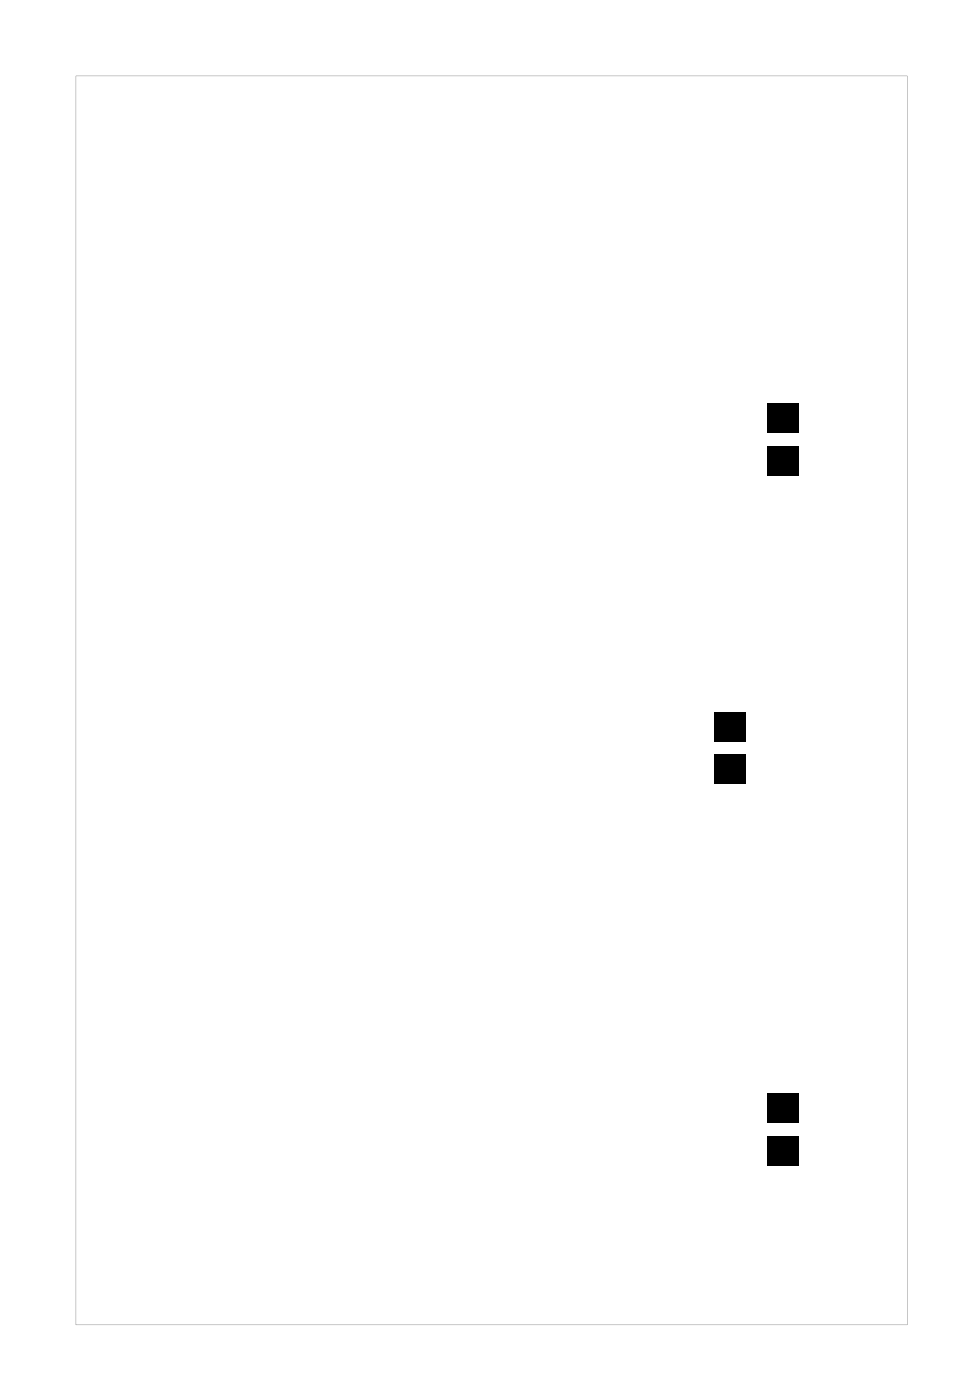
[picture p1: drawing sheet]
<svg xmlns="http://www.w3.org/2000/svg" width="47mm" height="67mm" viewBox="0 0 47 67" stroke-linecap="round" stroke-linejoin="round" font-family="sans-serif">
<g fill="#000">
<path d="M36.7 19.3h1.5v1.4h-1.5zM34.2 34.1h1.5v1.4h-1.5zM34.2 36.1h1.5v1.4h-1.5zM36.7 21.4h1.5v1.4h-1.5zM36.7 52.4h1.5v1.4h-1.5zM36.7 54.4h1.5v1.4h-1.5z"/>
<path d="M3.6 3.6v59.8h39.8v-59.8zM3.6 3.6h39.8v59.8h-39.8z"/>
</g>
</svg>
